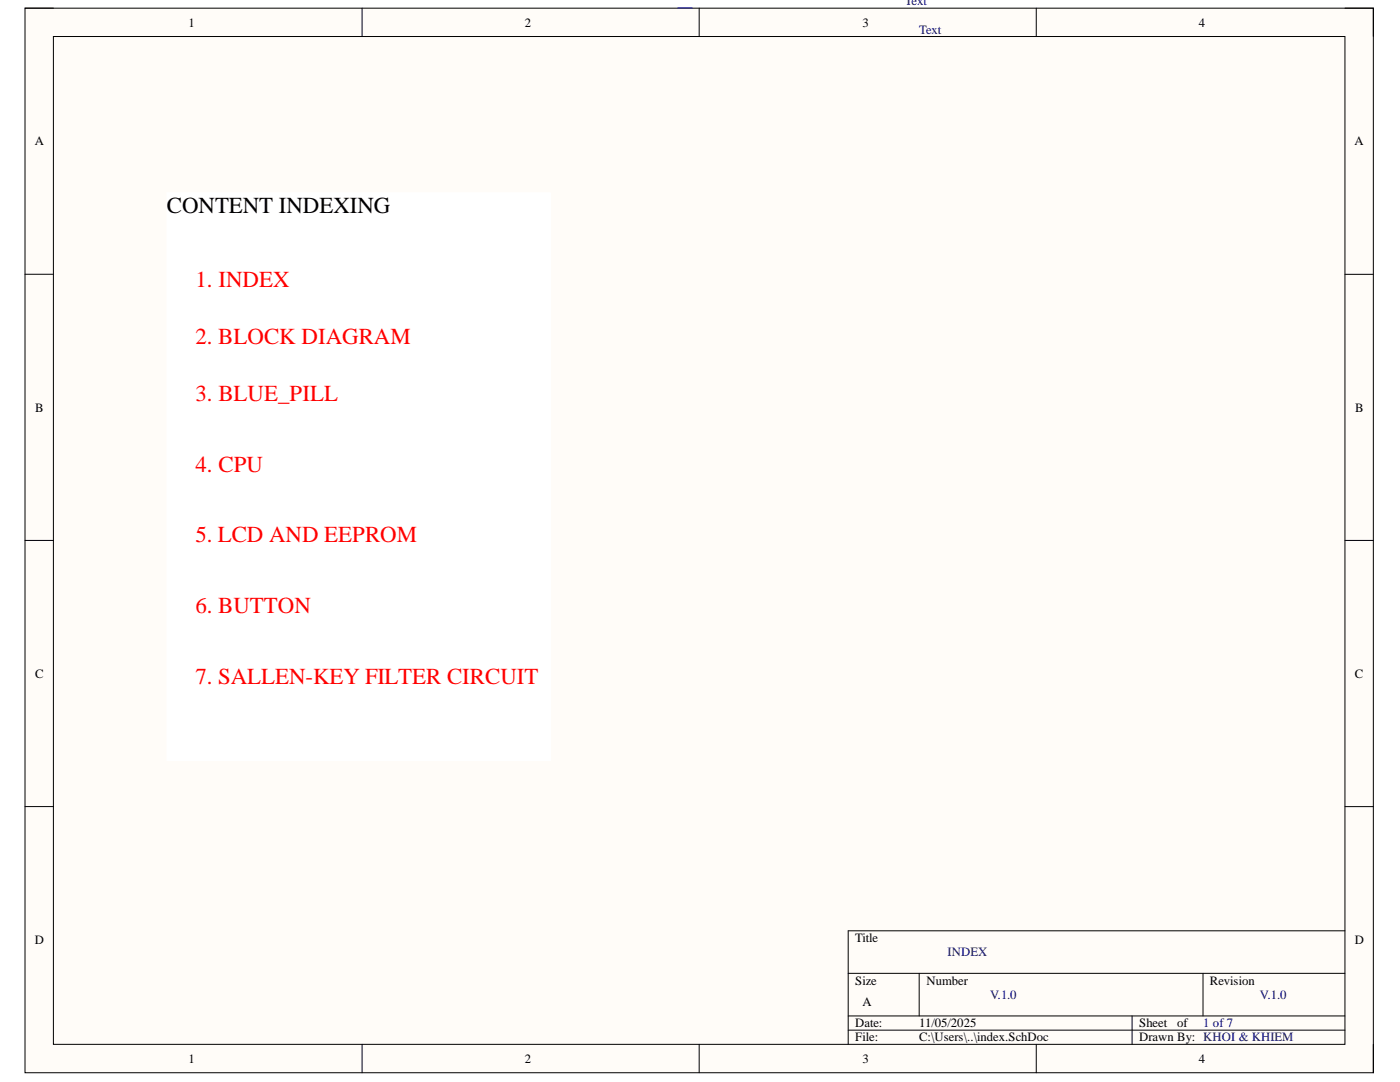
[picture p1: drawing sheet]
<svg xmlns="http://www.w3.org/2000/svg" width="279mm" height="216mm" viewBox="0 0 279 216" stroke-linecap="round" stroke-linejoin="round" font-family="sans-serif">
<defs><g id="words">
<text font-size="4.6" x="33.3" y="42.5">CONTENT INDEXING</text>
<g font-size="4.6" fill="#f00">
<text x="39" y="57.2">1. INDEX</text>
<text x="39" y="68.6">2. BLOCK DIAGRAM</text>
<text x="39" y="79.9">3. BLUE_PILL</text>
<text x="39" y="94.1">4. CPU</text>
<text x="39" y="108.2">5. LCD AND EEPROM</text>
<text x="39" y="122.4">6. BUTTON</text>
<text x="39" y="136.6">7. SALLEN-KEY FILTER CIRCUIT</text>
</g>
<g font-size="2.5">
<text x="37.6" y="5.3">1</text>
<text x="104.7" y="5.3">2</text>
<text x="172.1" y="5.3">3</text>
<text x="239.3" y="5.3">4</text>
<text x="6.9" y="29">A</text>
<text x="270.3" y="29">A</text>
<text x="7" y="82.1">B</text>
<text x="270.5" y="82.1">B</text>
<text x="7" y="135.2">C</text>
<text x="270.4" y="135.2">C</text>
<text x="6.9" y="188.3">D</text>
<text x="170.7" y="188">Title</text>
<text x="270.4" y="188.3">D</text>
<text x="170.7" y="196.5">Size</text>
<text x="184.9" y="196.5">Number</text>
<text x="241.5" y="196.5">Revision</text>
<text x="172.1" y="200.8">A</text>
<text x="170.7" y="205">Date:</text>
<text x="170.7" y="207.8">File:</text>
<text x="183.5" y="205">11/05/2025</text>
<text x="183.5" y="207.8">C:\Users\..\index.SchDoc</text>
<text x="227.3" y="205">Sheet</text>
<text x="227.3" y="207.8">Drawn By: KHOI &amp; KHIEM</text>
<text x="235" y="205">of</text>
<text x="37.6" y="212.1">1</text>
<text x="104.7" y="212.1">2</text>
<text x="172.1" y="212.1">3</text>
<text x="239.3" y="212.1">4</text>
</g>
<g font-size="2.5" fill="#000080">
<text x="180.6" y="1.1">Text</text>
<text x="183.5" y="6.8">Text</text>
<text x="39" y="54.9">Text</text>
<text x="39" y="66.2">Text</text>
<text x="39" y="77.5">Text</text>
<text x="189.1" y="190.8">INDEX</text>
<text x="197.6" y="199.3">V.1.0</text>
<text x="251.5" y="199.3">V.1.0</text>
<text x="240.1" y="205">1 of 7</text>
</g>
</g></defs>
<path d="M5 1.6h269.1v212.5h-269.1z" fill-rule="evenodd" fill="#fffcf8"/>
<path d="M5 1.6h269.1v212.5h-269.1z" fill="none" stroke="#000" stroke-width=".2"/>
<path d="M10.7 7.3h257.7v201.1h-257.7z" fill-rule="evenodd" fill="#fffcf8"/>
<g fill="none" stroke="#000" stroke-width=".2">
<path d="M5 1.6h5.7M10.7 7.3h257.7v201.1h-257.7zM72.3 1.6v5.7M139.5 1.6v5.7M206.8 1.6v5.7M268.4 1.6h5.7v5.7M5 54.7h5.7M268.4 54.7h5.7M5 107.8h5.7M268.4 107.8h5.7M5 160.9h5.7M268.4 161h5.7"/>
<path d="M169.3 194.2h99.1M183.4 194.2v8.5M240.1 194.2v8.5M268.4 185.7h-99.1v22.7M72.3 208.4v5.7M139.5 208.4v5.7M169.3 202.7h99.1M169.3 205.6h99.1M206.8 208.4v5.7M225.9 202.7v5.7M274.1 208.4v5.7"/>
</g>
<path d="M135.3 1.6h2.8" fill="none" stroke="#000080" stroke-width=".25"/>
<path d="M33.3 38.4h76.5v113.3h-76.5z" fill-rule="evenodd" fill="#fff"/>
<path d="M33.3 38.4h76.5v113.3h-76.5z" fill="none" stroke="#fff" stroke-width=".2"/>
<use href="#words"/>
</svg>
